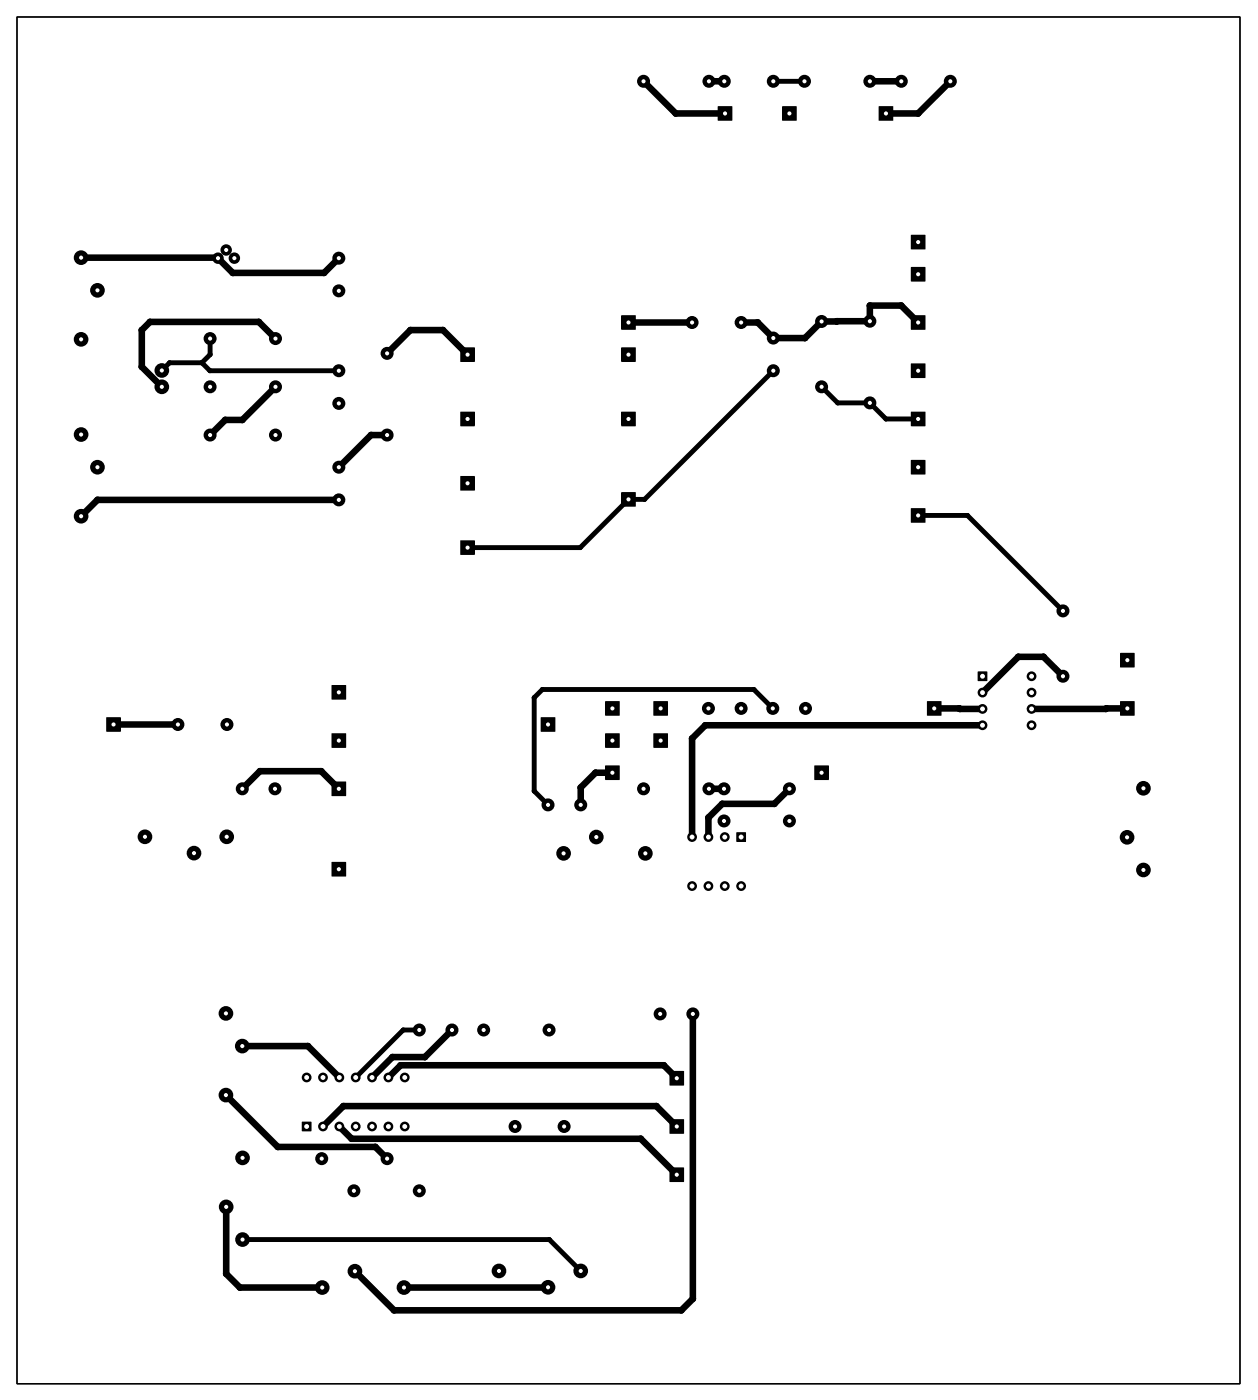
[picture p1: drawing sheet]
<svg xmlns="http://www.w3.org/2000/svg" width="195mm" height="218mm" viewBox="0 0 195 218" stroke-linecap="round" stroke-linejoin="round" font-family="sans-serif">
<g fill="#000">
<path d="M111.5 16.5h2.2v2.2h-2.2z" fill-rule="evenodd"/>
<path d="M121.5 16.5h2.2v2.2h-2.2z" fill-rule="evenodd"/>
<path d="M136.5 16.5h2.2v2.2h-2.2z" fill-rule="evenodd"/>
<path d="M141.5 36.5h2.2v2.2h-2.2z" fill-rule="evenodd"/>
<path d="M71.5 54h2.2v2.2h-2.2z" fill-rule="evenodd"/>
<path d="M96.5 54h2.2v2.2h-2.2z" fill-rule="evenodd"/>
<path d="M96.5 49h2.2v2.2h-2.2z" fill-rule="evenodd"/>
<path d="M141.5 49h2.2v2.2h-2.2z" fill-rule="evenodd"/>
<path d="M141.5 56.5h2.2v2.2h-2.2z" fill-rule="evenodd"/>
<path d="M141.5 41.5h2.2v2.2h-2.2z" fill-rule="evenodd"/>
<path d="M71.5 64h2.2v2.2h-2.2z" fill-rule="evenodd"/>
<path d="M71.5 74h2.2v2.2h-2.2z" fill-rule="evenodd"/>
<path d="M96.5 64h2.2v2.2h-2.2z" fill-rule="evenodd"/>
<path d="M96.5 76.5h2.2v2.2h-2.2z" fill-rule="evenodd"/>
<path d="M141.5 64h2.2v2.2h-2.2z" fill-rule="evenodd"/>
<path d="M141.5 71.5h2.2v2.2h-2.2z" fill-rule="evenodd"/>
<path d="M71.5 84h2.2v2.2h-2.2z" fill-rule="evenodd"/>
<path d="M141.5 79h2.2v2.2h-2.2z" fill-rule="evenodd"/>
<path d="M16.5 111.5h2.2v2.2h-2.2z" fill-rule="evenodd"/>
<path d="M51.5 106.5h2.2v2.2h-2.2z" fill-rule="evenodd"/>
<path d="M51.5 114h2.2v2.2h-2.2z" fill-rule="evenodd"/>
<path d="M84 111.5h2.2v2.2h-2.2z" fill-rule="evenodd"/>
<path d="M94 114h2.2v2.2h-2.2z" fill-rule="evenodd"/>
<path d="M94 109h2.2v2.2h-2.2z" fill-rule="evenodd"/>
<path d="M101.5 109h2.2v2.2h-2.2z" fill-rule="evenodd"/>
<path d="M101.5 114h2.2v2.2h-2.2z" fill-rule="evenodd"/>
<path d="M144 109h2.2v2.2h-2.2z" fill-rule="evenodd"/>
<path d="M151.9 104.4h1.5v1.5h-1.5z" fill-rule="evenodd"/>
<path d="M174 109h2.2v2.2h-2.2z" fill-rule="evenodd"/>
<path d="M174 101.5h2.2v2.2h-2.2z" fill-rule="evenodd"/>
<path d="M51.5 121.5h2.2v2.2h-2.2z" fill-rule="evenodd"/>
<path d="M51.5 134h2.2v2.2h-2.2z" fill-rule="evenodd"/>
<path d="M94 119h2.2v2.2h-2.2z" fill-rule="evenodd"/>
<path d="M114.4 129.4h1.5v1.5h-1.5z" fill-rule="evenodd"/>
<path d="M126.5 119h2.2v2.2h-2.2z" fill-rule="evenodd"/>
<path d="M46.9 174.4h1.5v1.5h-1.5z" fill-rule="evenodd"/>
<path d="M104 166.5h2.2v2.2h-2.2z" fill-rule="evenodd"/>
<path d="M104 174h2.2v2.2h-2.2z" fill-rule="evenodd"/>
<path d="M104 181.5h2.2v2.2h-2.2z" fill-rule="evenodd"/>
<circle cx="100" cy="12.6" r="1.01"/>
<circle cx="105" cy="17.6" r=".51"/>
<circle cx="110.1" cy="12.6" r="1.01"/>
<circle cx="112.5" cy="12.6" r="1.01"/>
<circle cx="120.1" cy="12.6" r="1.01"/>
<circle cx="125" cy="12.6" r="1.01"/>
<circle cx="135.1" cy="12.6" r="1.01"/>
<circle cx="140" cy="12.6" r="1.01"/>
<circle cx="142.6" cy="17.6" r=".51"/>
<circle cx="147.6" cy="12.6" r="1.01"/>
<circle cx="35.1" cy="38.9" r=".89"/>
<circle cx="12.6" cy="40.1" r="1.14"/>
<circle cx="12.6" cy="52.8" r="1.14"/>
<circle cx="15.1" cy="45.1" r="1.14"/>
<circle cx="22" cy="51.3" r=".51"/>
<circle cx="22" cy="57" r=".51"/>
<circle cx="23.3" cy="50" r=".51"/>
<circle cx="25.1" cy="57.6" r="1.14"/>
<circle cx="26.3" cy="56.4" r=".38"/>
<circle cx="31.4" cy="56.4" r=".38"/>
<circle cx="32.6" cy="57.6" r=".38"/>
<circle cx="32.6" cy="52.6" r="1.01"/>
<circle cx="32.6" cy="55.1" r=".38"/>
<circle cx="33.8" cy="40.1" r=".51"/>
<circle cx="33.9" cy="40.1" r=".89"/>
<circle cx="33.9" cy="40.1" r=".76"/>
<circle cx="36.2" cy="42.4" r=".51"/>
<circle cx="36.4" cy="40.1" r=".89"/>
<circle cx="40.2" cy="50" r=".51"/>
<circle cx="42.8" cy="52.6" r="1.01"/>
<circle cx="50.3" cy="42.4" r=".51"/>
<circle cx="52.6" cy="40.1" r="1.01"/>
<circle cx="52.6" cy="45.2" r="1.01"/>
<circle cx="52.6" cy="57.6" r="1.01"/>
<circle cx="60.1" cy="54.9" r="1.01"/>
<circle cx="63.8" cy="51.3" r=".51"/>
<circle cx="68.8" cy="51.3" r=".51"/>
<circle cx="107.5" cy="50.1" r="1.01"/>
<circle cx="115.1" cy="50.1" r="1.01"/>
<circle cx="117.7" cy="50.1" r=".51"/>
<circle cx="120.1" cy="52.6" r="1.01"/>
<circle cx="120.1" cy="57.6" r="1.01"/>
<circle cx="125.1" cy="52.6" r=".51"/>
<circle cx="127.6" cy="50" r="1.01"/>
<circle cx="130" cy="50" r=".51"/>
<circle cx="130" cy="49.9" r=".51"/>
<circle cx="135.1" cy="49.9" r="1.01"/>
<circle cx="135.1" cy="47.5" r=".51"/>
<circle cx="140" cy="47.5" r=".51"/>
<circle cx="12.6" cy="67.6" r="1.14"/>
<circle cx="15.1" cy="72.6" r="1.14"/>
<circle cx="15.1" cy="77.7" r=".51"/>
<circle cx="25.1" cy="60.1" r="1.14"/>
<circle cx="32.6" cy="60.1" r="1.01"/>
<circle cx="32.6" cy="67.6" r="1.01"/>
<circle cx="35" cy="65.3" r=".51"/>
<circle cx="37.6" cy="65.3" r=".51"/>
<circle cx="42.8" cy="67.6" r="1.01"/>
<circle cx="42.8" cy="60.1" r="1.01"/>
<circle cx="52.6" cy="72.6" r="1.01"/>
<circle cx="52.6" cy="77.7" r="1.01"/>
<circle cx="52.6" cy="62.7" r="1.01"/>
<circle cx="57.6" cy="67.6" r=".51"/>
<circle cx="60.1" cy="67.6" r="1.01"/>
<circle cx="100.1" cy="77.6" r=".38"/>
<circle cx="127.6" cy="60.1" r="1.01"/>
<circle cx="130.1" cy="62.6" r=".38"/>
<circle cx="135.1" cy="62.6" r="1.01"/>
<circle cx="137.6" cy="65.1" r=".38"/>
<circle cx="12.6" cy="80.3" r="1.14"/>
<circle cx="90.1" cy="85.1" r=".38"/>
<circle cx="150.3" cy="80.1" r=".38"/>
<circle cx="165.1" cy="95" r="1.01"/>
<circle cx="27.6" cy="112.6" r="1.01"/>
<circle cx="35.3" cy="112.6" r="1.01"/>
<circle cx="40.4" cy="119.9" r=".51"/>
<circle cx="49.9" cy="119.9" r=".51"/>
<circle cx="83" cy="108.5" r=".38"/>
<circle cx="84.3" cy="107.2" r=".38"/>
<circle cx="107.5" cy="114.8" r=".51"/>
<circle cx="109.6" cy="112.8" r=".51"/>
<circle cx="110.1" cy="110.1" r="1.01"/>
<circle cx="115.1" cy="110.1" r="1.01"/>
<circle cx="117.1" cy="107.2" r=".38"/>
<circle cx="120.1" cy="110.1" r="1.01"/>
<circle cx="125.1" cy="110.1" r="1.01"/>
<circle cx="149" cy="110.1" r=".51"/>
<circle cx="149.1" cy="110.2" r=".51"/>
<circle cx="152.6" cy="110.2" r=".76"/>
<circle cx="152.6" cy="112.8" r=".76"/>
<circle cx="152.6" cy="107.7" r=".76"/>
<circle cx="158.2" cy="102.1" r=".51"/>
<circle cx="160.3" cy="105.1" r=".76"/>
<circle cx="160.3" cy="107.7" r=".76"/>
<circle cx="160.3" cy="110.2" r=".76"/>
<circle cx="160.3" cy="112.8" r=".76"/>
<circle cx="162.1" cy="102.1" r=".51"/>
<circle cx="165.1" cy="105.1" r="1.01"/>
<circle cx="171.8" cy="110.2" r=".51"/>
<circle cx="171.9" cy="110.1" r=".51"/>
<circle cx="22.5" cy="130.1" r="1.14"/>
<circle cx="30.1" cy="132.6" r="1.14"/>
<circle cx="35.2" cy="130.1" r="1.14"/>
<circle cx="37.6" cy="122.6" r="1.01"/>
<circle cx="42.7" cy="122.6" r="1.01"/>
<circle cx="83" cy="123" r=".38"/>
<circle cx="85.1" cy="125.1" r="1.01"/>
<circle cx="87.6" cy="132.7" r="1.14"/>
<circle cx="90.2" cy="125.1" r="1.01"/>
<circle cx="90.2" cy="122.4" r=".51"/>
<circle cx="92.5" cy="120.1" r=".51"/>
<circle cx="92.6" cy="130.1" r="1.14"/>
<circle cx="100" cy="122.6" r="1.01"/>
<circle cx="100.3" cy="132.7" r="1.14"/>
<circle cx="107.5" cy="137.8" r=".76"/>
<circle cx="107.5" cy="130.1" r=".76"/>
<circle cx="110.1" cy="127.1" r=".51"/>
<circle cx="110.1" cy="130.1" r=".76"/>
<circle cx="110.1" cy="137.8" r=".76"/>
<circle cx="110.1" cy="122.6" r="1.01"/>
<circle cx="112.2" cy="125" r=".51"/>
<circle cx="112.5" cy="122.6" r="1.01"/>
<circle cx="112.5" cy="127.6" r="1.01"/>
<circle cx="112.6" cy="137.8" r=".76"/>
<circle cx="112.6" cy="130.1" r=".76"/>
<circle cx="115.1" cy="137.8" r=".76"/>
<circle cx="120.3" cy="125" r=".51"/>
<circle cx="122.6" cy="127.6" r="1.01"/>
<circle cx="122.6" cy="122.6" r="1.01"/>
<circle cx="175.1" cy="130.2" r="1.14"/>
<circle cx="177.6" cy="122.6" r="1.14"/>
<circle cx="177.6" cy="135.3" r="1.14"/>
<circle cx="35.1" cy="157.6" r="1.14"/>
<circle cx="102.6" cy="157.6" r="1.01"/>
<circle cx="107.6" cy="157.6" r="1.01"/>
<circle cx="35.1" cy="170.3" r="1.14"/>
<circle cx="37.6" cy="162.6" r="1.14"/>
<circle cx="43.2" cy="178.3" r=".51"/>
<circle cx="47.6" cy="167.5" r=".76"/>
<circle cx="47.8" cy="162.6" r=".51"/>
<circle cx="50.2" cy="175.1" r=".76"/>
<circle cx="50.2" cy="167.5" r=".76"/>
<circle cx="52.7" cy="167.5" r=".76"/>
<circle cx="52.7" cy="175.1" r=".76"/>
<circle cx="53.3" cy="172" r=".51"/>
<circle cx="54.6" cy="177" r=".51"/>
<circle cx="55.3" cy="175.1" r=".76"/>
<circle cx="55.3" cy="167.5" r=".76"/>
<circle cx="57.8" cy="175.1" r=".76"/>
<circle cx="57.8" cy="167.5" r=".76"/>
<circle cx="58.3" cy="178.3" r=".51"/>
<circle cx="60.3" cy="175.1" r=".76"/>
<circle cx="60.3" cy="167.5" r=".76"/>
<circle cx="61" cy="164.3" r=".51"/>
<circle cx="62.2" cy="165.6" r=".51"/>
<circle cx="62.6" cy="160.1" r=".38"/>
<circle cx="62.9" cy="175.1" r=".76"/>
<circle cx="62.9" cy="167.5" r=".76"/>
<circle cx="65.1" cy="160.1" r="1.01"/>
<circle cx="66" cy="164.3" r=".51"/>
<circle cx="70.2" cy="160.1" r="1.01"/>
<circle cx="75.1" cy="160.1" r="1.01"/>
<circle cx="80" cy="175.1" r="1.01"/>
<circle cx="85.3" cy="160.1" r="1.01"/>
<circle cx="87.6" cy="175.1" r="1.01"/>
<circle cx="99.5" cy="177" r=".51"/>
<circle cx="102" cy="172" r=".51"/>
<circle cx="103.1" cy="165.6" r=".51"/>
<circle cx="35.1" cy="187.6" r="1.14"/>
<circle cx="35.1" cy="198" r=".51"/>
<circle cx="37.7" cy="180" r="1.14"/>
<circle cx="37.7" cy="192.7" r="1.14"/>
<circle cx="50" cy="180.1" r="1.01"/>
<circle cx="55" cy="185.1" r="1.01"/>
<circle cx="55.1" cy="197.6" r="1.14"/>
<circle cx="60.1" cy="180.1" r="1.01"/>
<circle cx="65.1" cy="185.1" r="1.01"/>
<circle cx="77.5" cy="197.6" r="1.14"/>
<circle cx="85.3" cy="192.7" r=".38"/>
<circle cx="90.2" cy="197.6" r="1.14"/>
<circle cx="37.3" cy="200.2" r=".51"/>
<circle cx="50.1" cy="200.2" r="1.14"/>
<circle cx="61.2" cy="203.7" r=".51"/>
<circle cx="62.8" cy="200.2" r="1.14"/>
<circle cx="85.1" cy="200.2" r=".51"/>
<circle cx="85.1" cy="200.1" r="1.14"/>
<circle cx="105.8" cy="203.7" r=".51"/>
<circle cx="107.6" cy="201.9" r=".51"/>
</g>
<path d="M2.6 2.6h190v212.5h-190z" fill="none" stroke="#000" stroke-width=".2"/>
<g fill="none" stroke="#000" stroke-width="1">
<path d="M100 12.6l5 5h7.6M110.1 12.6h2.4M135.1 12.6h4.9M147.6 12.6l-5 5h-5M12.6 40.1h21.2l2.4 2.3h14.1l2.3-2.3M42.8 52.6l-2.6-2.6h-16.9l-1.3 1.3v5.7l3.1 3.1M60.1 54.9l3.7-3.6h5l3.8 3.8M97.6 50.1h9.9M115.1 50.1h2.6l2.4 2.5h5l2.5-2.6 7.5-.1v-2.4h4.9l2.6 2.6M42.8 60.1l-5.2 5.2h-2.6l-2.4 2.3M52.6 77.7h-37.5l-2.5 2.6M60.1 67.6h-2.5l-5 5"/>
<path d="M17.6 112.6h10M145.1 110.1l7.5 .1M152.6 112.8h-43l-2.1 2v15.3M165.1 105.1l-3-3h-3.9l-5.6 5.6M175.1 110.1l-14.8 .1M37.6 122.6l2.8-2.7h9.5l2.7 2.7M95.1 120.1h-2.6l-2.3 2.3v2.7M110.1 122.6h2.4M122.6 122.6l-2.3 2.4h-8.1l-2.1 2.1v3M107.6 157.6v44.3l-1.8 1.8h-44.6l-6.1-6.1M35.1 170.3l8.1 8h15.1l1.8 1.8M37.6 162.6h10.2l4.9 4.9"/>
<path d="M50.2 175.1l3.1-3.1h48.7l3.1 3.1M52.7 175.1l1.9 1.9h44.9l5.6 5.6M60.3 167.5l1.9-1.9h40.9l2 2M70.2 160.1l-4.2 4.2h-5l-3.2 3.2M35.1 187.6v10.4l2.2 2.2h12.8M85.1 200.1l-22.3 .1"/>
</g>
<path d="M120.1 12.6h4.9M31.4 56.4l1.2 1.2h20M31.4 56.4h-5.1l-1.2 1.2M32.6 52.6v2.5l-1.2 1.3M120.1 57.6l-20 20h-2.5l-7.5 7.5h-17.5M127.6 60.1l2.5 2.5h5l2.5 2.5h5M142.6 80.1h7.7l14.8 14.9M120.1 110.1l-3-2.9h-32.8l-1.3 1.3v14.5l2.1 2.1M65.1 160.1h-2.5l-7.3 7.4M37.7 192.7h47.6l4.9 4.9" fill="none" stroke="#000" stroke-width=".76"/>
<circle cx="33.9" cy="40.1" r=".32" fill="#fff"/>
<circle cx="35.1" cy="38.9" r=".76" fill="#000"/>
<circle cx="35.1" cy="38.9" r=".32" fill="#fff"/>
<circle cx="36.4" cy="40.1" r=".76" fill="#000"/>
<circle cx="36.4" cy="40.1" r=".32" fill="#fff"/>
<circle cx="32.6" cy="52.6" r=".89" fill="#000"/>
<circle cx="32.6" cy="52.6" r=".32" fill="#fff"/>
<circle cx="42.8" cy="52.6" r=".89" fill="#000"/>
<circle cx="42.8" cy="52.6" r=".32" fill="#fff"/>
<circle cx="32.6" cy="60.1" r=".89" fill="#000"/>
<circle cx="32.6" cy="60.1" r=".32" fill="#fff"/>
<circle cx="42.8" cy="60.1" r=".89" fill="#000"/>
<circle cx="42.8" cy="60.1" r=".32" fill="#fff"/>
<circle cx="32.6" cy="67.6" r=".89" fill="#000"/>
<circle cx="32.6" cy="67.6" r=".32" fill="#fff"/>
<circle cx="42.8" cy="67.6" r=".89" fill="#000"/>
<circle cx="42.8" cy="67.6" r=".32" fill="#fff"/>
<circle cx="25.1" cy="60.1" r="1.01" fill="#000"/>
<circle cx="25.1" cy="60.1" r=".32" fill="#fff"/>
<circle cx="25.1" cy="57.6" r="1.01" fill="#000"/>
<circle cx="25.1" cy="57.6" r=".32" fill="#fff"/>
<circle cx="12.6" cy="52.8" r="1.01" fill="#000"/>
<circle cx="12.6" cy="52.8" r=".32" fill="#fff"/>
<circle cx="12.6" cy="40.1" r="1.01" fill="#000"/>
<circle cx="12.6" cy="40.1" r=".32" fill="#fff"/>
<circle cx="15.1" cy="45.1" r="1.01" fill="#000"/>
<circle cx="15.1" cy="45.1" r=".32" fill="#fff"/>
<circle cx="12.6" cy="80.3" r="1.01" fill="#000"/>
<circle cx="12.6" cy="80.3" r=".32" fill="#fff"/>
<circle cx="12.6" cy="67.6" r="1.01" fill="#000"/>
<circle cx="12.6" cy="67.6" r=".32" fill="#fff"/>
<circle cx="15.1" cy="72.6" r="1.01" fill="#000"/>
<circle cx="15.1" cy="72.6" r=".32" fill="#fff"/>
<circle cx="52.6" cy="40.1" r=".89" fill="#000"/>
<circle cx="52.6" cy="40.1" r=".32" fill="#fff"/>
<circle cx="52.6" cy="45.2" r=".89" fill="#000"/>
<circle cx="52.6" cy="45.2" r=".32" fill="#fff"/>
<circle cx="52.6" cy="57.6" r=".89" fill="#000"/>
<circle cx="52.6" cy="57.6" r=".32" fill="#fff"/>
<circle cx="52.6" cy="62.7" r=".89" fill="#000"/>
<circle cx="52.6" cy="62.7" r=".32" fill="#fff"/>
<circle cx="52.6" cy="77.7" r=".89" fill="#000"/>
<circle cx="52.6" cy="77.7" r=".32" fill="#fff"/>
<circle cx="52.6" cy="72.6" r=".89" fill="#000"/>
<circle cx="52.6" cy="72.6" r=".32" fill="#fff"/>
<circle cx="60.1" cy="54.9" r=".89" fill="#000"/>
<circle cx="60.1" cy="54.9" r=".32" fill="#fff"/>
<circle cx="60.1" cy="67.6" r=".89" fill="#000"/>
<circle cx="60.1" cy="67.6" r=".32" fill="#fff"/>
<path d="M71.6 54.1h2v2h-2z" fill="#000"/>
<circle cx="72.6" cy="55.1" r=".32" fill="#fff"/>
<path d="M71.6 64.1h2v2h-2z" fill="#000"/>
<circle cx="72.6" cy="65.1" r=".32" fill="#fff"/>
<path d="M71.6 84.1h2v2h-2z" fill="#000"/>
<circle cx="72.6" cy="85.1" r=".32" fill="#fff"/>
<path d="M71.6 74.1h2v2h-2z" fill="#000"/>
<circle cx="72.6" cy="75.1" r=".32" fill="#fff"/>
<path d="M96.6 49.1h2v2h-2z" fill="#000"/>
<circle cx="97.6" cy="50.1" r=".32" fill="#fff"/>
<path d="M96.6 76.6h2v2h-2z" fill="#000"/>
<circle cx="97.6" cy="77.6" r=".32" fill="#fff"/>
<circle cx="107.5" cy="50.1" r=".89" fill="#000"/>
<circle cx="107.5" cy="50.1" r=".32" fill="#fff"/>
<circle cx="115.1" cy="50.1" r=".89" fill="#000"/>
<circle cx="115.1" cy="50.1" r=".32" fill="#fff"/>
<circle cx="120.1" cy="57.6" r=".89" fill="#000"/>
<circle cx="120.1" cy="57.6" r=".32" fill="#fff"/>
<circle cx="120.1" cy="52.6" r=".89" fill="#000"/>
<circle cx="120.1" cy="52.6" r=".32" fill="#fff"/>
<circle cx="127.6" cy="60.1" r=".89" fill="#000"/>
<circle cx="127.6" cy="60.1" r=".32" fill="#fff"/>
<circle cx="127.6" cy="50" r=".89" fill="#000"/>
<circle cx="127.6" cy="50" r=".32" fill="#fff"/>
<circle cx="135.1" cy="62.6" r=".89" fill="#000"/>
<circle cx="135.1" cy="62.6" r=".32" fill="#fff"/>
<circle cx="135.1" cy="49.9" r=".89" fill="#000"/>
<circle cx="135.1" cy="49.9" r=".32" fill="#fff"/>
<path d="M96.6 54.1h2v2h-2z" fill="#000"/>
<circle cx="97.6" cy="55.1" r=".32" fill="#fff"/>
<path d="M96.6 64.1h2v2h-2z" fill="#000"/>
<circle cx="97.6" cy="65.1" r=".32" fill="#fff"/>
<path d="M141.6 49.1h2v2h-2z" fill="#000"/>
<circle cx="142.6" cy="50.1" r=".32" fill="#fff"/>
<path d="M141.6 56.6h2v2h-2z" fill="#000"/>
<circle cx="142.6" cy="57.6" r=".32" fill="#fff"/>
<path d="M141.6 41.6h2v2h-2z" fill="#000"/>
<circle cx="142.6" cy="42.6" r=".32" fill="#fff"/>
<path d="M141.6 36.6h2v2h-2z" fill="#000"/>
<circle cx="142.6" cy="37.6" r=".32" fill="#fff"/>
<path d="M141.6 64.1h2v2h-2z" fill="#000"/>
<circle cx="142.6" cy="65.1" r=".32" fill="#fff"/>
<path d="M141.6 71.6h2v2h-2z" fill="#000"/>
<circle cx="142.6" cy="72.6" r=".32" fill="#fff"/>
<path d="M141.6 79.1h2v2h-2z" fill="#000"/>
<circle cx="142.6" cy="80.1" r=".32" fill="#fff"/>
<path d="M16.6 111.6h2v2h-2z" fill="#000"/>
<circle cx="17.6" cy="112.6" r=".32" fill="#fff"/>
<circle cx="27.6" cy="112.6" r=".89" fill="#000"/>
<circle cx="27.6" cy="112.6" r=".32" fill="#fff"/>
<circle cx="35.3" cy="112.6" r=".89" fill="#000"/>
<circle cx="35.3" cy="112.6" r=".32" fill="#fff"/>
<circle cx="42.7" cy="122.6" r=".89" fill="#000"/>
<circle cx="42.7" cy="122.6" r=".32" fill="#fff"/>
<circle cx="37.6" cy="122.6" r=".89" fill="#000"/>
<circle cx="37.6" cy="122.6" r=".32" fill="#fff"/>
<circle cx="22.5" cy="130.1" r="1.01" fill="#000"/>
<circle cx="22.5" cy="130.1" r=".32" fill="#fff"/>
<circle cx="35.2" cy="130.1" r="1.01" fill="#000"/>
<circle cx="35.2" cy="130.1" r=".32" fill="#fff"/>
<circle cx="30.1" cy="132.6" r="1.01" fill="#000"/>
<circle cx="30.1" cy="132.6" r=".32" fill="#fff"/>
<path d="M51.6 106.6h2v2h-2z" fill="#000"/>
<circle cx="52.6" cy="107.6" r=".32" fill="#fff"/>
<path d="M51.6 114.1h2v2h-2z" fill="#000"/>
<circle cx="52.6" cy="115.1" r=".32" fill="#fff"/>
<path d="M51.6 121.6h2v2h-2z" fill="#000"/>
<circle cx="52.6" cy="122.6" r=".32" fill="#fff"/>
<path d="M51.6 134.1h2v2h-2z" fill="#000"/>
<circle cx="52.6" cy="135.1" r=".32" fill="#fff"/>
<path d="M84.1 111.6h2v2h-2z" fill="#000"/>
<circle cx="85.1" cy="112.6" r=".32" fill="#fff"/>
<circle cx="100.3" cy="132.7" r="1.01" fill="#000"/>
<circle cx="100.3" cy="132.7" r=".32" fill="#fff"/>
<circle cx="87.6" cy="132.7" r="1.01" fill="#000"/>
<circle cx="87.6" cy="132.7" r=".32" fill="#fff"/>
<circle cx="92.6" cy="130.1" r="1.01" fill="#000"/>
<circle cx="92.6" cy="130.1" r=".32" fill="#fff"/>
<circle cx="90.2" cy="125.1" r=".89" fill="#000"/>
<circle cx="90.2" cy="125.1" r=".32" fill="#fff"/>
<circle cx="85.1" cy="125.1" r=".89" fill="#000"/>
<circle cx="85.1" cy="125.1" r=".32" fill="#fff"/>
<path d="M94.1 114.1h2v2h-2z" fill="#000"/>
<circle cx="95.1" cy="115.1" r=".32" fill="#fff"/>
<path d="M94.1 119.1h2v2h-2z" fill="#000"/>
<circle cx="95.1" cy="120.1" r=".32" fill="#fff"/>
<path d="M94.1 109.1h2v2h-2z" fill="#000"/>
<circle cx="95.1" cy="110.1" r=".32" fill="#fff"/>
<path d="M101.6 109.1h2v2h-2z" fill="#000"/>
<circle cx="102.6" cy="110.1" r=".32" fill="#fff"/>
<path d="M101.6 114.1h2v2h-2z" fill="#000"/>
<circle cx="102.6" cy="115.1" r=".32" fill="#fff"/>
<circle cx="110.1" cy="122.6" r=".89" fill="#000"/>
<circle cx="110.1" cy="122.6" r=".32" fill="#fff"/>
<circle cx="100" cy="122.6" r=".89" fill="#000"/>
<circle cx="100" cy="122.6" r=".32" fill="#fff"/>
<circle cx="122.6" cy="122.6" r=".89" fill="#000"/>
<circle cx="122.6" cy="122.6" r=".32" fill="#fff"/>
<circle cx="112.5" cy="122.6" r=".89" fill="#000"/>
<circle cx="112.5" cy="122.6" r=".32" fill="#fff"/>
<circle cx="122.6" cy="127.6" r=".89" fill="#000"/>
<circle cx="122.6" cy="127.6" r=".32" fill="#fff"/>
<circle cx="112.5" cy="127.6" r=".89" fill="#000"/>
<circle cx="112.5" cy="127.6" r=".32" fill="#fff"/>
<circle cx="115.1" cy="110.1" r=".89" fill="#000"/>
<circle cx="115.1" cy="110.1" r=".32" fill="#fff"/>
<circle cx="110.1" cy="110.1" r=".89" fill="#000"/>
<circle cx="110.1" cy="110.1" r=".32" fill="#fff"/>
<circle cx="125.1" cy="110.1" r=".89" fill="#000"/>
<circle cx="125.1" cy="110.1" r=".32" fill="#fff"/>
<circle cx="120.1" cy="110.1" r=".89" fill="#000"/>
<circle cx="120.1" cy="110.1" r=".32" fill="#fff"/>
<path d="M126.6 119.1h2v2h-2z" fill="#000"/>
<circle cx="127.6" cy="120.1" r=".32" fill="#fff"/>
<path d="M114.5 129.5h1.3v1.3h-1.3z" fill="#000"/>
<circle cx="115.1" cy="130.1" r=".38" fill="#fff"/>
<circle cx="112.6" cy="130.1" r=".63" fill="#000"/>
<circle cx="112.6" cy="130.1" r=".38" fill="#fff"/>
<circle cx="110.1" cy="130.1" r=".63" fill="#000"/>
<circle cx="110.1" cy="130.1" r=".38" fill="#fff"/>
<circle cx="107.5" cy="130.1" r=".63" fill="#000"/>
<circle cx="107.5" cy="130.1" r=".38" fill="#fff"/>
<circle cx="107.5" cy="137.8" r=".63" fill="#000"/>
<circle cx="107.5" cy="137.8" r=".38" fill="#fff"/>
<circle cx="110.1" cy="137.8" r=".63" fill="#000"/>
<circle cx="110.1" cy="137.8" r=".38" fill="#fff"/>
<circle cx="112.6" cy="137.8" r=".63" fill="#000"/>
<circle cx="112.6" cy="137.8" r=".38" fill="#fff"/>
<circle cx="115.1" cy="137.8" r=".63" fill="#000"/>
<circle cx="115.1" cy="137.8" r=".38" fill="#fff"/>
<path d="M136.6 16.6h2v2h-2z" fill="#000"/>
<circle cx="137.6" cy="17.6" r=".32" fill="#fff"/>
<path d="M111.6 16.6h2v2h-2z" fill="#000"/>
<circle cx="112.6" cy="17.6" r=".32" fill="#fff"/>
<path d="M121.6 16.6h2v2h-2z" fill="#000"/>
<circle cx="122.6" cy="17.6" r=".32" fill="#fff"/>
<circle cx="110.1" cy="12.6" r=".89" fill="#000"/>
<circle cx="110.1" cy="12.6" r=".32" fill="#fff"/>
<circle cx="100" cy="12.6" r=".89" fill="#000"/>
<circle cx="100" cy="12.6" r=".32" fill="#fff"/>
<circle cx="135.1" cy="12.6" r=".89" fill="#000"/>
<circle cx="135.1" cy="12.6" r=".32" fill="#fff"/>
<circle cx="125" cy="12.6" r=".89" fill="#000"/>
<circle cx="125" cy="12.6" r=".32" fill="#fff"/>
<circle cx="120.1" cy="12.6" r=".89" fill="#000"/>
<circle cx="120.1" cy="12.6" r=".32" fill="#fff"/>
<circle cx="112.5" cy="12.6" r=".89" fill="#000"/>
<circle cx="112.5" cy="12.6" r=".32" fill="#fff"/>
<circle cx="147.6" cy="12.6" r=".89" fill="#000"/>
<circle cx="147.6" cy="12.6" r=".32" fill="#fff"/>
<circle cx="140" cy="12.6" r=".89" fill="#000"/>
<circle cx="140" cy="12.6" r=".32" fill="#fff"/>
<path d="M47 174.5h1.3v1.3h-1.3z" fill="#000"/>
<circle cx="47.6" cy="175.1" r=".38" fill="#fff"/>
<circle cx="50.2" cy="175.1" r=".63" fill="#000"/>
<circle cx="50.2" cy="175.1" r=".38" fill="#fff"/>
<circle cx="52.7" cy="175.1" r=".63" fill="#000"/>
<circle cx="52.7" cy="175.1" r=".38" fill="#fff"/>
<circle cx="55.3" cy="175.1" r=".63" fill="#000"/>
<circle cx="55.3" cy="175.1" r=".38" fill="#fff"/>
<circle cx="57.8" cy="175.1" r=".63" fill="#000"/>
<circle cx="57.8" cy="175.1" r=".38" fill="#fff"/>
<circle cx="60.3" cy="175.1" r=".63" fill="#000"/>
<circle cx="60.3" cy="175.1" r=".38" fill="#fff"/>
<circle cx="62.9" cy="175.1" r=".63" fill="#000"/>
<circle cx="62.9" cy="175.1" r=".38" fill="#fff"/>
<circle cx="62.9" cy="167.5" r=".63" fill="#000"/>
<circle cx="62.9" cy="167.5" r=".38" fill="#fff"/>
<circle cx="60.3" cy="167.5" r=".63" fill="#000"/>
<circle cx="60.3" cy="167.5" r=".38" fill="#fff"/>
<circle cx="57.8" cy="167.5" r=".63" fill="#000"/>
<circle cx="57.8" cy="167.5" r=".38" fill="#fff"/>
<circle cx="55.3" cy="167.5" r=".63" fill="#000"/>
<circle cx="55.3" cy="167.5" r=".38" fill="#fff"/>
<circle cx="52.7" cy="167.5" r=".63" fill="#000"/>
<circle cx="52.7" cy="167.5" r=".38" fill="#fff"/>
<circle cx="50.2" cy="167.5" r=".63" fill="#000"/>
<circle cx="50.2" cy="167.5" r=".38" fill="#fff"/>
<circle cx="47.6" cy="167.5" r=".63" fill="#000"/>
<circle cx="47.6" cy="167.5" r=".38" fill="#fff"/>
<circle cx="70.2" cy="160.1" r=".89" fill="#000"/>
<circle cx="70.2" cy="160.1" r=".32" fill="#fff"/>
<circle cx="65.1" cy="160.1" r=".89" fill="#000"/>
<circle cx="65.1" cy="160.1" r=".32" fill="#fff"/>
<circle cx="107.6" cy="157.6" r=".89" fill="#000"/>
<circle cx="107.6" cy="157.6" r=".32" fill="#fff"/>
<circle cx="102.6" cy="157.6" r=".89" fill="#000"/>
<circle cx="102.6" cy="157.6" r=".32" fill="#fff"/>
<circle cx="87.6" cy="175.1" r=".89" fill="#000"/>
<circle cx="87.6" cy="175.1" r=".32" fill="#fff"/>
<circle cx="80" cy="175.1" r=".89" fill="#000"/>
<circle cx="80" cy="175.1" r=".32" fill="#fff"/>
<path d="M104.1 166.6h2v2h-2z" fill="#000"/>
<circle cx="105.1" cy="167.6" r=".32" fill="#fff"/>
<path d="M104.1 174.1h2v2h-2z" fill="#000"/>
<circle cx="105.1" cy="175.1" r=".32" fill="#fff"/>
<path d="M104.1 181.6h2v2h-2z" fill="#000"/>
<circle cx="105.1" cy="182.6" r=".32" fill="#fff"/>
<circle cx="60.1" cy="180.1" r=".89" fill="#000"/>
<circle cx="60.1" cy="180.1" r=".32" fill="#fff"/>
<circle cx="50" cy="180.1" r=".89" fill="#000"/>
<circle cx="50" cy="180.1" r=".32" fill="#fff"/>
<circle cx="55" cy="185.1" r=".89" fill="#000"/>
<circle cx="55" cy="185.1" r=".32" fill="#fff"/>
<circle cx="65.1" cy="185.1" r=".89" fill="#000"/>
<circle cx="65.1" cy="185.1" r=".32" fill="#fff"/>
<circle cx="75.1" cy="160.1" r=".89" fill="#000"/>
<circle cx="75.1" cy="160.1" r=".32" fill="#fff"/>
<circle cx="85.3" cy="160.1" r=".89" fill="#000"/>
<circle cx="85.3" cy="160.1" r=".32" fill="#fff"/>
<circle cx="35.1" cy="170.3" r="1.01" fill="#000"/>
<circle cx="35.1" cy="170.3" r=".32" fill="#fff"/>
<circle cx="35.1" cy="157.6" r="1.01" fill="#000"/>
<circle cx="35.1" cy="157.6" r=".32" fill="#fff"/>
<circle cx="37.6" cy="162.6" r="1.01" fill="#000"/>
<circle cx="37.6" cy="162.6" r=".32" fill="#fff"/>
<circle cx="37.7" cy="180" r="1.01" fill="#000"/>
<circle cx="37.7" cy="180" r=".32" fill="#fff"/>
<circle cx="37.7" cy="192.7" r="1.01" fill="#000"/>
<circle cx="37.7" cy="192.7" r=".32" fill="#fff"/>
<circle cx="35.1" cy="187.6" r="1.01" fill="#000"/>
<circle cx="35.1" cy="187.6" r=".32" fill="#fff"/>
<circle cx="62.8" cy="200.2" r="1.01" fill="#000"/>
<circle cx="62.8" cy="200.2" r=".32" fill="#fff"/>
<circle cx="50.1" cy="200.2" r="1.01" fill="#000"/>
<circle cx="50.1" cy="200.2" r=".32" fill="#fff"/>
<circle cx="55.1" cy="197.6" r="1.01" fill="#000"/>
<circle cx="55.1" cy="197.6" r=".32" fill="#fff"/>
<path d="M152 104.5h1.3v1.3h-1.3z" fill="#000"/>
<circle cx="152.6" cy="105.1" r=".38" fill="#fff"/>
<circle cx="152.6" cy="107.7" r=".63" fill="#000"/>
<circle cx="152.6" cy="107.7" r=".38" fill="#fff"/>
<circle cx="152.6" cy="110.2" r=".63" fill="#000"/>
<circle cx="152.6" cy="110.2" r=".38" fill="#fff"/>
<circle cx="152.6" cy="112.8" r=".63" fill="#000"/>
<circle cx="152.6" cy="112.8" r=".38" fill="#fff"/>
<circle cx="160.3" cy="112.8" r=".63" fill="#000"/>
<circle cx="160.3" cy="112.8" r=".38" fill="#fff"/>
<circle cx="160.3" cy="110.2" r=".63" fill="#000"/>
<circle cx="160.3" cy="110.2" r=".38" fill="#fff"/>
<circle cx="160.3" cy="107.7" r=".63" fill="#000"/>
<circle cx="160.3" cy="107.7" r=".38" fill="#fff"/>
<circle cx="160.3" cy="105.1" r=".63" fill="#000"/>
<circle cx="160.3" cy="105.1" r=".38" fill="#fff"/>
<path d="M144.1 109.1h2v2h-2z" fill="#000"/>
<circle cx="145.1" cy="110.1" r=".32" fill="#fff"/>
<path d="M174.1 109.1h2v2h-2z" fill="#000"/>
<circle cx="175.1" cy="110.1" r=".32" fill="#fff"/>
<path d="M174.1 101.6h2v2h-2z" fill="#000"/>
<circle cx="175.1" cy="102.6" r=".32" fill="#fff"/>
<circle cx="165.1" cy="95" r=".89" fill="#000"/>
<circle cx="165.1" cy="95" r=".32" fill="#fff"/>
<circle cx="165.1" cy="105.1" r=".89" fill="#000"/>
<circle cx="165.1" cy="105.1" r=".32" fill="#fff"/>
<circle cx="77.5" cy="197.6" r="1.01" fill="#000"/>
<circle cx="77.5" cy="197.6" r=".32" fill="#fff"/>
<circle cx="90.2" cy="197.6" r="1.01" fill="#000"/>
<circle cx="90.2" cy="197.6" r=".32" fill="#fff"/>
<circle cx="85.1" cy="200.1" r="1.01" fill="#000"/>
<circle cx="85.1" cy="200.1" r=".32" fill="#fff"/>
<circle cx="177.6" cy="122.6" r="1.01" fill="#000"/>
<circle cx="177.6" cy="122.6" r=".32" fill="#fff"/>
<circle cx="177.6" cy="135.3" r="1.01" fill="#000"/>
<circle cx="177.6" cy="135.3" r=".32" fill="#fff"/>
<circle cx="175.1" cy="130.2" r="1.01" fill="#000"/>
<circle cx="175.1" cy="130.2" r=".32" fill="#fff"/>
<path d="M2.6 2.6h190v212.5h-190z" fill="none" stroke="#000" stroke-width=".2"/>
</svg>
